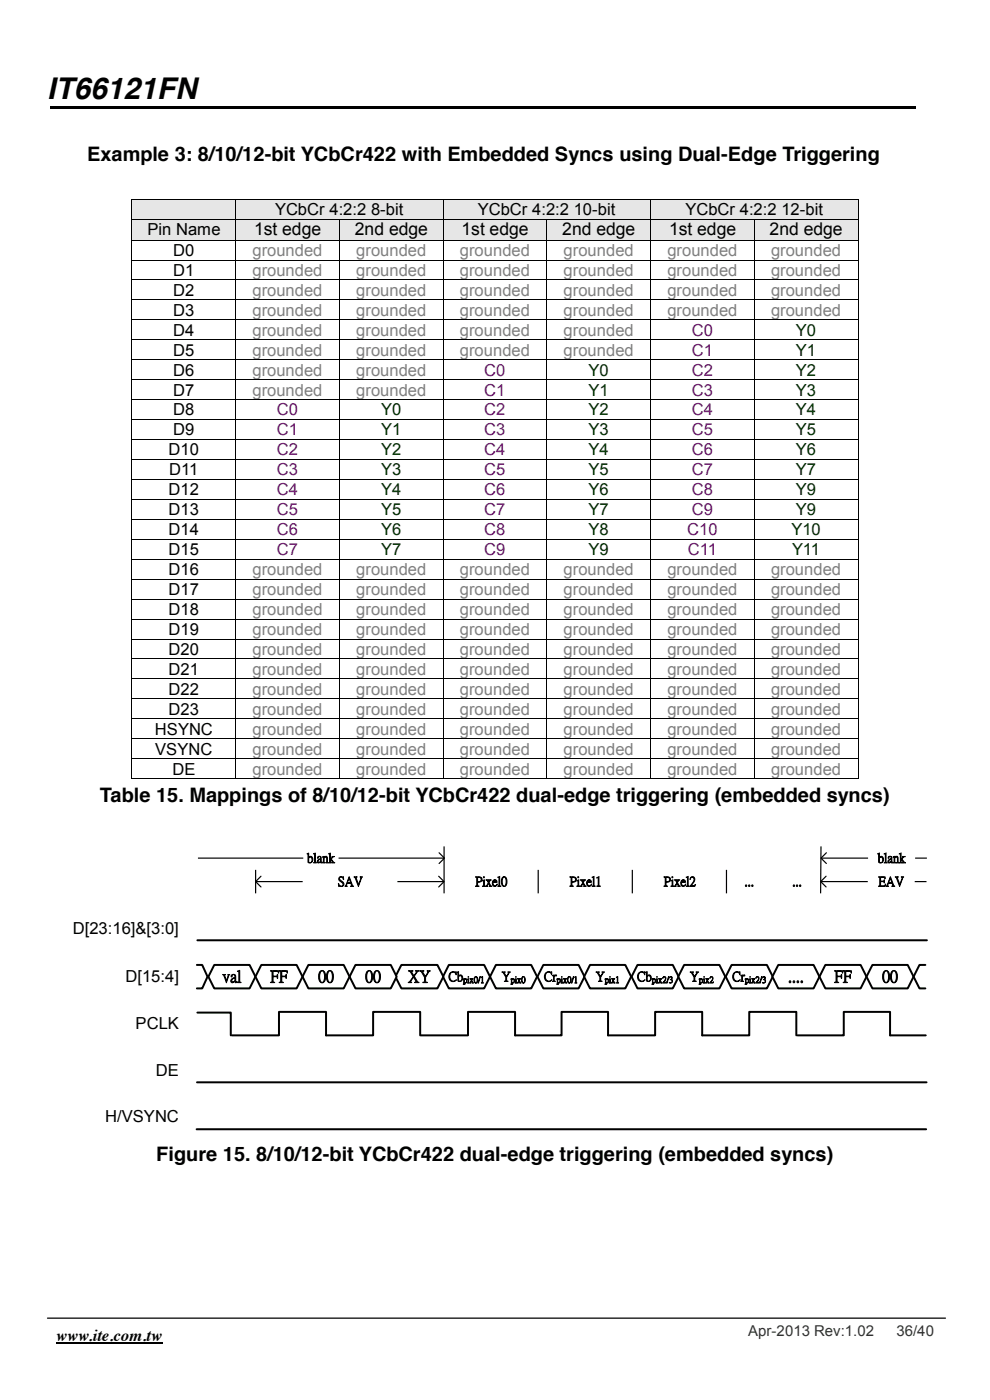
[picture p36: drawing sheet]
<svg xmlns="http://www.w3.org/2000/svg" width="210mm" height="297mm" viewBox="0 0 210 297" stroke-linecap="round" stroke-linejoin="round" font-family="sans-serif">
<defs><g id="words">
<text font-size="6.3" x="10" y="21.1">IT66121FN</text>
<g font-size="4.2">
<text x="18.5" y="34.2">Example 3: 8/10/12-bit YCbCr422 with Embedded Syncs using Dual-Edge Triggering</text>
<text x="21.2" y="170.1">Table 15. Mappings of 8/10/12-bit YCbCr422 dual-edge triggering (embedded syncs)</text>
<text x="33.2" y="246.3">Figure 15. 8/10/12-bit YCbCr422 dual-edge triggering (embedded syncs)</text>
</g>
<g font-size="3.7">
<text x="53.9" y="50">1st edge</text>
<text x="75.3" y="50">2nd edge</text>
<text x="97.9" y="50">1st edge</text>
<text x="119.3" y="50">2nd edge</text>
<text x="141.9" y="50">1st edge</text>
<text x="163.3" y="50">2nd edge</text>
</g>
<g font-size="3.5">
<text x="58.3" y="45.6">YCbCr 4:2:2 8-bit</text>
<text x="101.4" y="45.6">YCbCr 4:2:2 10-bit</text>
<text x="145.4" y="45.6">YCbCr 4:2:2 12-bit</text>
<text x="31.3" y="49.9">Pin Name</text>
<text x="36.8" y="54.3">D0</text>
<text x="36.8" y="58.5">D1</text>
<text x="36.8" y="62.7">D2</text>
<text x="36.8" y="67">D3</text>
<text x="36.8" y="71.2">D4</text>
<text x="36.8" y="75.4">D5</text>
<text x="36.8" y="79.7">D6</text>
<text x="36.8" y="83.9">D7</text>
<text x="36.8" y="88.1">D8</text>
<text x="36.8" y="92.4">D9</text>
<text x="35.8" y="96.6">D10</text>
<text x="35.9" y="100.9">D11</text>
<text x="35.8" y="105.1">D12</text>
<text x="35.8" y="109.3">D13</text>
<text x="35.8" y="113.6">D14</text>
<text x="35.8" y="117.8">D15</text>
<text x="35.8" y="122">D16</text>
<text x="35.8" y="126.3">D17</text>
<text x="35.8" y="130.5">D18</text>
<text x="35.8" y="134.7">D19</text>
<text x="35.8" y="139">D20</text>
<text x="35.8" y="143.2">D21</text>
<text x="35.8" y="147.4">D22</text>
<text x="32.9" y="155.9">HSYNC</text>
<text x="35.8" y="151.7">D23</text>
<text x="32.9" y="160.1">VSYNC</text>
<text x="36.6" y="164.4">DE</text>
<text x="15.4" y="198">D[23:16]&amp;[3:0]</text>
<text x="26.6" y="208.3">D[15:4]</text>
<text x="47.2" y="208.3">val</text>
<text x="57.3" y="208.3">FF</text>
<text x="67.5" y="208.3">00</text>
<text x="77.5" y="208.3">00</text>
<text x="86.6" y="208.3">XY</text>
<text x="167.2" y="208.3">....</text>
<text x="177" y="208.3">FF</text>
<text x="187.2" y="208.3">00</text>
<text x="28.8" y="218.2">PCLK</text>
<text x="33.1" y="228.2">DE</text>
<text x="22.3" y="238.1">H/VSYNC</text>
<text x="11.9" y="284.5">www.ite.com.tw</text>
</g>
<g font-size="3.5" fill="#808080">
<text x="53.6" y="54.3">grounded</text>
<text x="53.6" y="58.5">grounded</text>
<text x="75.6" y="54.3">grounded</text>
<text x="75.6" y="58.5">grounded</text>
<text x="97.6" y="54.3">grounded</text>
<text x="97.6" y="58.5">grounded</text>
<text x="119.6" y="54.3">grounded</text>
<text x="119.6" y="58.5">grounded</text>
<text x="141.6" y="54.3">grounded</text>
<text x="141.6" y="58.5">grounded</text>
<text x="163.6" y="54.3">grounded</text>
<text x="163.6" y="58.5">grounded</text>
<text x="53.6" y="62.7">grounded</text>
<text x="75.6" y="62.7">grounded</text>
<text x="97.6" y="62.7">grounded</text>
<text x="119.6" y="62.7">grounded</text>
<text x="141.6" y="62.7">grounded</text>
<text x="163.6" y="62.7">grounded</text>
<text x="53.6" y="67">grounded</text>
<text x="53.6" y="71.2">grounded</text>
<text x="75.6" y="67">grounded</text>
<text x="75.6" y="71.2">grounded</text>
<text x="97.6" y="67">grounded</text>
<text x="97.6" y="71.2">grounded</text>
<text x="119.6" y="67">grounded</text>
<text x="119.6" y="71.2">grounded</text>
<text x="141.6" y="67">grounded</text>
<text x="163.6" y="67">grounded</text>
<text x="53.6" y="75.4">grounded</text>
<text x="75.6" y="75.4">grounded</text>
<text x="97.6" y="75.4">grounded</text>
<text x="119.6" y="75.4">grounded</text>
<text x="53.6" y="79.7">grounded</text>
<text x="53.6" y="83.9">grounded</text>
<text x="75.6" y="79.7">grounded</text>
<text x="75.6" y="83.9">grounded</text>
<text x="53.6" y="122">grounded</text>
<text x="75.6" y="122">grounded</text>
<text x="97.6" y="122">grounded</text>
<text x="119.6" y="122">grounded</text>
<text x="141.6" y="122">grounded</text>
<text x="163.6" y="122">grounded</text>
<text x="53.6" y="126.3">grounded</text>
<text x="53.6" y="130.5">grounded</text>
<text x="75.6" y="126.3">grounded</text>
<text x="75.6" y="130.5">grounded</text>
<text x="97.6" y="126.3">grounded</text>
<text x="97.6" y="130.5">grounded</text>
<text x="119.6" y="126.3">grounded</text>
<text x="119.6" y="130.5">grounded</text>
<text x="141.6" y="126.3">grounded</text>
<text x="141.6" y="130.5">grounded</text>
<text x="163.6" y="126.3">grounded</text>
<text x="163.6" y="130.5">grounded</text>
<text x="53.6" y="134.7">grounded</text>
<text x="75.6" y="134.7">grounded</text>
<text x="97.6" y="134.7">grounded</text>
<text x="119.6" y="134.7">grounded</text>
<text x="141.6" y="134.7">grounded</text>
<text x="163.6" y="134.7">grounded</text>
<text x="53.6" y="139">grounded</text>
<text x="53.6" y="143.2">grounded</text>
<text x="75.6" y="139">grounded</text>
<text x="75.6" y="143.2">grounded</text>
<text x="97.6" y="139">grounded</text>
<text x="97.6" y="143.2">grounded</text>
<text x="119.6" y="139">grounded</text>
<text x="119.6" y="143.2">grounded</text>
<text x="141.6" y="139">grounded</text>
<text x="141.6" y="143.2">grounded</text>
<text x="163.6" y="139">grounded</text>
<text x="163.6" y="143.2">grounded</text>
<text x="53.6" y="147.4">grounded</text>
<text x="75.6" y="147.4">grounded</text>
<text x="97.6" y="147.4">grounded</text>
<text x="119.6" y="147.4">grounded</text>
<text x="141.6" y="147.4">grounded</text>
<text x="163.6" y="147.4">grounded</text>
<text x="53.6" y="151.7">grounded</text>
<text x="53.6" y="155.9">grounded</text>
<text x="75.6" y="151.7">grounded</text>
<text x="75.6" y="155.9">grounded</text>
<text x="97.6" y="151.7">grounded</text>
<text x="97.6" y="155.9">grounded</text>
<text x="119.6" y="151.7">grounded</text>
<text x="119.6" y="155.9">grounded</text>
<text x="141.6" y="151.7">grounded</text>
<text x="141.6" y="155.9">grounded</text>
<text x="163.6" y="151.7">grounded</text>
<text x="163.6" y="155.9">grounded</text>
<text x="53.6" y="160.1">grounded</text>
<text x="75.6" y="160.1">grounded</text>
<text x="97.6" y="160.1">grounded</text>
<text x="119.6" y="160.1">grounded</text>
<text x="141.6" y="160.1">grounded</text>
<text x="163.6" y="160.1">grounded</text>
<text x="53.6" y="164.4">grounded</text>
<text x="75.6" y="164.4">grounded</text>
<text x="97.6" y="164.4">grounded</text>
<text x="119.6" y="164.4">grounded</text>
<text x="141.6" y="164.4">grounded</text>
<text x="163.6" y="164.4">grounded</text>
</g>
<g font-size="3.5" fill="#800080">
<text x="146.8" y="71.2">C0</text>
<text x="146.8" y="75.4">C1</text>
<text x="102.7" y="79.7">C0</text>
<text x="102.7" y="83.9">C1</text>
<text x="146.8" y="79.7">C2</text>
<text x="146.8" y="83.9">C3</text>
<text x="58.7" y="88.1">C0</text>
<text x="102.7" y="88.1">C2</text>
<text x="146.8" y="88.1">C4</text>
<text x="58.7" y="92.4">C1</text>
<text x="102.7" y="92.4">C3</text>
<text x="146.8" y="92.4">C5</text>
<text x="58.7" y="96.6">C2</text>
<text x="58.7" y="100.9">C3</text>
<text x="102.7" y="96.6">C4</text>
<text x="102.7" y="100.9">C5</text>
<text x="146.8" y="96.6">C6</text>
<text x="146.8" y="100.9">C7</text>
<text x="58.7" y="105.1">C4</text>
<text x="102.7" y="105.1">C6</text>
<text x="146.8" y="105.1">C8</text>
<text x="58.7" y="109.3">C5</text>
<text x="58.7" y="113.6">C6</text>
<text x="102.7" y="109.3">C7</text>
<text x="102.7" y="113.6">C8</text>
<text x="145.8" y="113.6">C10</text>
<text x="146.8" y="109.3">C9</text>
<text x="58.7" y="117.8">C7</text>
<text x="102.7" y="117.8">C9</text>
<text x="145.9" y="117.8">C11</text>
</g>
<g font-size="3.5" fill="#030">
<text x="168.9" y="71.2">Y0</text>
<text x="168.9" y="75.4">Y1</text>
<text x="124.9" y="79.7">Y0</text>
<text x="124.9" y="83.9">Y1</text>
<text x="168.9" y="79.7">Y2</text>
<text x="168.9" y="83.9">Y3</text>
<text x="80.9" y="88.1">Y0</text>
<text x="124.9" y="88.1">Y2</text>
<text x="168.9" y="88.1">Y4</text>
<text x="80.9" y="92.4">Y1</text>
<text x="124.9" y="92.4">Y3</text>
<text x="168.9" y="92.4">Y5</text>
<text x="80.9" y="96.6">Y2</text>
<text x="80.9" y="100.9">Y3</text>
<text x="124.9" y="96.6">Y4</text>
<text x="124.9" y="100.9">Y5</text>
<text x="168.9" y="96.6">Y6</text>
<text x="168.9" y="100.9">Y7</text>
<text x="80.9" y="105.1">Y4</text>
<text x="124.9" y="105.1">Y6</text>
<text x="168.9" y="105.1">Y9</text>
<text x="80.9" y="109.3">Y5</text>
<text x="80.9" y="113.6">Y6</text>
<text x="124.9" y="109.3">Y7</text>
<text x="124.9" y="113.6">Y8</text>
<text x="167.9" y="113.6">Y10</text>
<text x="168.9" y="109.3">Y9</text>
<text x="80.9" y="117.8">Y7</text>
<text x="124.9" y="117.8">Y9</text>
<text x="168" y="117.8">Y11</text>
</g>
<g font-size="3.2" fill="#333">
<text x="158.7" y="283.5">Apr-2013 Rev:1.02</text>
<text x="190.2" y="283.5">36/40</text>
</g>
<g font-size="2.8">
<text x="65.1" y="182.9">blank</text>
<text x="186.2" y="182.9">blank</text>
<text x="71.7" y="187.9">SAV</text>
<text x="100.8" y="187.9">Pixel0</text>
<text x="120.9" y="187.9">Pixel1</text>
<text x="140.8" y="187.9">Pixel2</text>
<text x="157.9" y="187.9">...</text>
<text x="168.1" y="187.9">...</text>
<text x="186.3" y="187.9">EAV</text>
<text x="95.2" y="208">Cb</text>
<text x="106.4" y="208">Y</text>
<text x="115.4" y="208">Cr</text>
<text x="126.4" y="208">Y</text>
<text x="135.2" y="208">Cb</text>
<text x="146.3" y="208">Y</text>
<text x="155.4" y="208">Cr</text>
</g>
<g font-size="1.9">
<text x="98.2" y="208.4">pix0/1</text>
<text x="108.3" y="208.4">pix0</text>
<text x="118.1" y="208.4">pix0/1</text>
<text x="128.3" y="208.4">pix1</text>
<text x="138.3" y="208.4">pix2/3</text>
<text x="148.3" y="208.4">pix2</text>
<text x="158" y="208.4">pix2/3</text>
</g>
</g></defs>
<path d="M10.6 22.5h183.6v.5h-183.6z" fill-rule="evenodd" fill="#000"/>
<path d="M11.9 285h22.5" fill="none" stroke="#000" stroke-width=".34"/>
<g fill="#fff">
<path d="M9.9 273h.2v.2h-.2z" fill-rule="evenodd"/>
<path d="M9.9 273h.2v.2h-.2z" fill-rule="evenodd"/>
<path d="M10.1 273h126.6v.2h-126.6z" fill-rule="evenodd"/>
<path d="M136.7 273h.1v.2h-.1z" fill-rule="evenodd"/>
<path d="M136.8 273h63.1v.2h-63.1z" fill-rule="evenodd"/>
<path d="M199.9 273h.2v.2h-.2z" fill-rule="evenodd"/>
<path d="M199.9 273h.2v.2h-.2z" fill-rule="evenodd"/>
<path d="M9.9 273.2h.2v14.6h-.2z" fill-rule="evenodd"/>
<path d="M9.9 287.8h.2v.2h-.2z" fill-rule="evenodd"/>
<path d="M9.9 287.8h.2v.2h-.2z" fill-rule="evenodd"/>
<path d="M10.1 287.8h126.6v.2h-126.6z" fill-rule="evenodd"/>
<path d="M136.7 273.2h.1v14.6h-.1z" fill-rule="evenodd"/>
<path d="M136.7 287.8h.1v.2h-.1z" fill-rule="evenodd"/>
<path d="M136.8 287.8h63.1v.2h-63.1z" fill-rule="evenodd"/>
<path d="M199.9 273.2h.2v14.6h-.2z" fill-rule="evenodd"/>
<path d="M199.9 287.8h.2v.2h-.2z" fill-rule="evenodd"/>
<path d="M199.9 287.8h.2v.2h-.2z" fill-rule="evenodd"/>
</g>
<path d="M10.1 279.6h190.5" fill="none" stroke="#000" stroke-width=".26"/>
<g fill="#e6e6e6">
<path d="M28.1 42.3h1.8v4.1h-1.8z" fill-rule="evenodd"/>
<path d="M48.1 42.3h1.8v4.1h-1.8z" fill-rule="evenodd"/>
<path d="M29.9 42.3h18.2v4.1h-18.2z" fill-rule="evenodd"/>
<path d="M50.1 42.3h1.8v4.1h-1.8z" fill-rule="evenodd"/>
<path d="M92.1 42.3h1.8v4.1h-1.8z" fill-rule="evenodd"/>
<path d="M51.9 42.3h40.2v4.1h-40.2z" fill-rule="evenodd"/>
<path d="M94.1 42.3h1.8v4.1h-1.8z" fill-rule="evenodd"/>
<path d="M136.1 42.3h1.8v4.1h-1.8z" fill-rule="evenodd"/>
<path d="M95.9 42.3h40.2v4.1h-40.2z" fill-rule="evenodd"/>
<path d="M138.1 42.3h1.8v4.1h-1.8z" fill-rule="evenodd"/>
<path d="M180.1 42.3h1.8v4.1h-1.8z" fill-rule="evenodd"/>
<path d="M139.9 42.3h40.2v4.1h-40.2z" fill-rule="evenodd"/>
</g>
<g fill="#000">
<path d="M27.9 42.2h.2v.1h-.2z" fill-rule="evenodd"/>
<path d="M27.9 42.2h.2v.1h-.2z" fill-rule="evenodd"/>
<path d="M49.9 42.2h.2v.1h-.2z" fill-rule="evenodd"/>
<path d="M93.9 42.2h.2v.1h-.2z" fill-rule="evenodd"/>
<path d="M137.9 42.2h.2v.1h-.2z" fill-rule="evenodd"/>
<path d="M181.9 42.2h.2v.1h-.2z" fill-rule="evenodd"/>
<path d="M181.9 42.2h.2v.1h-.2z" fill-rule="evenodd"/>
</g>
<path d="M28 42.3v4.1M28.1 42.3h21.8M50 42.3v4.1M50.1 42.3h43.8M94 42.3v4.1M94.1 42.3h43.8M138 42.3v4.1M138.1 42.3h43.8M182 42.3v4.1" fill="none" stroke="#000" stroke-width=".21"/>
<path d="M28.1 46.6h21.8" fill="none" stroke="#e6e6e6" stroke-width=".21"/>
<g fill="#e6e6e6">
<path d="M28.1 46.7h1.8v4h-1.8z" fill-rule="evenodd"/>
<path d="M48.1 46.7h1.8v4h-1.8z" fill-rule="evenodd"/>
</g>
<path d="M28.1 50.8h21.8" fill="none" stroke="#e6e6e6" stroke-width=".21"/>
<g fill="#e6e6e6">
<path d="M29.9 46.7h18.2v4h-18.2z" fill-rule="evenodd"/>
<path d="M50.1 46.6h1.8v4.2h-1.8z" fill-rule="evenodd"/>
<path d="M70.1 46.6h1.8v4.2h-1.8z" fill-rule="evenodd"/>
<path d="M51.9 46.6h18.2v4.2h-18.2z" fill-rule="evenodd"/>
<path d="M72.1 46.6h1.8v4.2h-1.8z" fill-rule="evenodd"/>
<path d="M92.1 46.6h1.8v4.2h-1.8z" fill-rule="evenodd"/>
<path d="M73.9 46.6h18.2v4.2h-18.2z" fill-rule="evenodd"/>
<path d="M94.1 46.6h1.8v4.2h-1.8z" fill-rule="evenodd"/>
<path d="M114.1 46.6h1.8v4.2h-1.8z" fill-rule="evenodd"/>
<path d="M95.9 46.6h18.2v4.2h-18.2z" fill-rule="evenodd"/>
<path d="M116.1 46.6h1.8v4.2h-1.8z" fill-rule="evenodd"/>
<path d="M136.1 46.6h1.8v4.2h-1.8z" fill-rule="evenodd"/>
<path d="M117.9 46.6h18.2v4.2h-18.2z" fill-rule="evenodd"/>
<path d="M138.1 46.6h1.8v4.2h-1.8z" fill-rule="evenodd"/>
<path d="M158.1 46.6h1.8v4.2h-1.8z" fill-rule="evenodd"/>
<path d="M139.9 46.6h18.2v4.2h-18.2z" fill-rule="evenodd"/>
<path d="M160.1 46.6h1.8v4.2h-1.8z" fill-rule="evenodd"/>
<path d="M180.1 46.6h1.8v4.2h-1.8z" fill-rule="evenodd"/>
<path d="M161.9 46.6h18.2v4.2h-18.2z" fill-rule="evenodd"/>
</g>
<g fill="#000">
<path d="M27.9 46.4h.2v.2h-.2z" fill-rule="evenodd"/>
<path d="M27.9 50.8h.2v.2h-.2z" fill-rule="evenodd"/>
<path d="M27.9 55.1h.2v.2h-.2z" fill-rule="evenodd"/>
<path d="M27.9 59.3h.2v.2h-.2z" fill-rule="evenodd"/>
<path d="M49.9 46.4h.2v.2h-.2z" fill-rule="evenodd"/>
<path d="M49.9 50.8h.2v.2h-.2z" fill-rule="evenodd"/>
<path d="M49.9 55.1h.2v.2h-.2z" fill-rule="evenodd"/>
<path d="M49.9 59.3h.2v.2h-.2z" fill-rule="evenodd"/>
<path d="M71.9 46.4h.2v.2h-.2z" fill-rule="evenodd"/>
<path d="M71.9 50.8h.2v.2h-.2z" fill-rule="evenodd"/>
<path d="M71.9 55.1h.2v.2h-.2z" fill-rule="evenodd"/>
<path d="M71.9 59.3h.2v.2h-.2z" fill-rule="evenodd"/>
<path d="M93.9 46.4h.2v.2h-.2z" fill-rule="evenodd"/>
<path d="M93.9 50.8h.2v.2h-.2z" fill-rule="evenodd"/>
<path d="M93.9 55.1h.2v.2h-.2z" fill-rule="evenodd"/>
<path d="M93.9 59.3h.2v.2h-.2z" fill-rule="evenodd"/>
<path d="M115.9 46.4h.2v.2h-.2z" fill-rule="evenodd"/>
<path d="M115.9 50.8h.2v.2h-.2z" fill-rule="evenodd"/>
<path d="M115.9 55.1h.2v.2h-.2z" fill-rule="evenodd"/>
<path d="M115.9 59.3h.2v.2h-.2z" fill-rule="evenodd"/>
<path d="M137.9 46.4h.2v.2h-.2z" fill-rule="evenodd"/>
<path d="M137.9 50.8h.2v.2h-.2z" fill-rule="evenodd"/>
<path d="M137.9 55.1h.2v.2h-.2z" fill-rule="evenodd"/>
<path d="M137.9 59.3h.2v.2h-.2z" fill-rule="evenodd"/>
<path d="M159.9 46.4h.2v.2h-.2z" fill-rule="evenodd"/>
<path d="M159.9 50.8h.2v.2h-.2z" fill-rule="evenodd"/>
<path d="M159.9 55.1h.2v.2h-.2z" fill-rule="evenodd"/>
<path d="M159.9 59.3h.2v.2h-.2z" fill-rule="evenodd"/>
<path d="M181.9 46.4h.2v.2h-.2z" fill-rule="evenodd"/>
<path d="M181.9 50.8h.2v.2h-.2z" fill-rule="evenodd"/>
<path d="M181.9 55.1h.2v.2h-.2z" fill-rule="evenodd"/>
<path d="M181.9 59.3h.2v.2h-.2z" fill-rule="evenodd"/>
<path d="M27.9 63.5h.2v.2h-.2z" fill-rule="evenodd"/>
<path d="M27.9 67.8h.2v.2h-.2z" fill-rule="evenodd"/>
<path d="M27.9 72h.2v.2h-.2z" fill-rule="evenodd"/>
<path d="M27.9 76.2h.2v.2h-.2z" fill-rule="evenodd"/>
<path d="M49.9 63.5h.2v.2h-.2z" fill-rule="evenodd"/>
<path d="M49.9 67.8h.2v.2h-.2z" fill-rule="evenodd"/>
<path d="M49.9 72h.2v.2h-.2z" fill-rule="evenodd"/>
<path d="M49.9 76.2h.2v.2h-.2z" fill-rule="evenodd"/>
<path d="M71.9 63.5h.2v.2h-.2z" fill-rule="evenodd"/>
<path d="M71.9 67.8h.2v.2h-.2z" fill-rule="evenodd"/>
<path d="M71.9 72h.2v.2h-.2z" fill-rule="evenodd"/>
<path d="M71.9 76.2h.2v.2h-.2z" fill-rule="evenodd"/>
<path d="M93.9 63.5h.2v.2h-.2z" fill-rule="evenodd"/>
<path d="M93.9 67.8h.2v.2h-.2z" fill-rule="evenodd"/>
<path d="M93.9 72h.2v.2h-.2z" fill-rule="evenodd"/>
<path d="M93.9 76.2h.2v.2h-.2z" fill-rule="evenodd"/>
<path d="M115.9 63.5h.2v.2h-.2z" fill-rule="evenodd"/>
<path d="M115.9 67.8h.2v.2h-.2z" fill-rule="evenodd"/>
<path d="M115.9 72h.2v.2h-.2z" fill-rule="evenodd"/>
<path d="M115.9 76.2h.2v.2h-.2z" fill-rule="evenodd"/>
<path d="M137.9 63.5h.2v.2h-.2z" fill-rule="evenodd"/>
<path d="M137.9 67.8h.2v.2h-.2z" fill-rule="evenodd"/>
<path d="M137.9 72h.2v.2h-.2z" fill-rule="evenodd"/>
<path d="M137.9 76.2h.2v.2h-.2z" fill-rule="evenodd"/>
<path d="M159.9 63.5h.2v.2h-.2z" fill-rule="evenodd"/>
<path d="M159.9 67.8h.2v.2h-.2z" fill-rule="evenodd"/>
<path d="M159.9 72h.2v.2h-.2z" fill-rule="evenodd"/>
<path d="M159.9 76.2h.2v.2h-.2z" fill-rule="evenodd"/>
<path d="M181.9 63.5h.2v.2h-.2z" fill-rule="evenodd"/>
<path d="M181.9 67.8h.2v.2h-.2z" fill-rule="evenodd"/>
<path d="M181.9 72h.2v.2h-.2z" fill-rule="evenodd"/>
<path d="M181.9 76.2h.2v.2h-.2z" fill-rule="evenodd"/>
<path d="M27.9 80.5h.2v.2h-.2z" fill-rule="evenodd"/>
<path d="M27.9 84.7h.2v.2h-.2z" fill-rule="evenodd"/>
<path d="M27.9 88.9h.2v.2h-.2z" fill-rule="evenodd"/>
<path d="M27.9 93.2h.2v.2h-.2z" fill-rule="evenodd"/>
<path d="M27.9 97.4h.2v.2h-.2z" fill-rule="evenodd"/>
<path d="M49.9 80.5h.2v.2h-.2z" fill-rule="evenodd"/>
<path d="M49.9 84.7h.2v.2h-.2z" fill-rule="evenodd"/>
<path d="M49.9 88.9h.2v.2h-.2z" fill-rule="evenodd"/>
<path d="M49.9 93.2h.2v.2h-.2z" fill-rule="evenodd"/>
<path d="M49.9 97.4h.2v.2h-.2z" fill-rule="evenodd"/>
<path d="M71.9 80.5h.2v.2h-.2z" fill-rule="evenodd"/>
<path d="M71.9 84.7h.2v.2h-.2z" fill-rule="evenodd"/>
<path d="M71.9 88.9h.2v.2h-.2z" fill-rule="evenodd"/>
<path d="M71.9 93.2h.2v.2h-.2z" fill-rule="evenodd"/>
<path d="M71.9 97.4h.2v.2h-.2z" fill-rule="evenodd"/>
<path d="M93.9 80.5h.2v.2h-.2z" fill-rule="evenodd"/>
<path d="M93.9 84.7h.2v.2h-.2z" fill-rule="evenodd"/>
<path d="M93.9 88.9h.2v.2h-.2z" fill-rule="evenodd"/>
<path d="M93.9 93.2h.2v.2h-.2z" fill-rule="evenodd"/>
<path d="M93.9 97.4h.2v.2h-.2z" fill-rule="evenodd"/>
<path d="M115.9 80.5h.2v.2h-.2z" fill-rule="evenodd"/>
<path d="M115.9 84.7h.2v.2h-.2z" fill-rule="evenodd"/>
<path d="M115.9 88.9h.2v.2h-.2z" fill-rule="evenodd"/>
<path d="M115.9 93.2h.2v.2h-.2z" fill-rule="evenodd"/>
<path d="M115.9 97.4h.2v.2h-.2z" fill-rule="evenodd"/>
<path d="M137.9 80.5h.2v.2h-.2z" fill-rule="evenodd"/>
<path d="M137.9 84.7h.2v.2h-.2z" fill-rule="evenodd"/>
<path d="M137.9 88.9h.2v.2h-.2z" fill-rule="evenodd"/>
<path d="M137.9 93.2h.2v.2h-.2z" fill-rule="evenodd"/>
<path d="M137.9 97.4h.2v.2h-.2z" fill-rule="evenodd"/>
<path d="M159.9 80.5h.2v.2h-.2z" fill-rule="evenodd"/>
<path d="M159.9 84.7h.2v.2h-.2z" fill-rule="evenodd"/>
<path d="M159.9 88.9h.2v.2h-.2z" fill-rule="evenodd"/>
<path d="M159.9 93.2h.2v.2h-.2z" fill-rule="evenodd"/>
<path d="M159.9 97.4h.2v.2h-.2z" fill-rule="evenodd"/>
<path d="M181.9 80.5h.2v.2h-.2z" fill-rule="evenodd"/>
<path d="M181.9 84.7h.2v.2h-.2z" fill-rule="evenodd"/>
<path d="M181.9 88.9h.2v.2h-.2z" fill-rule="evenodd"/>
<path d="M181.9 93.2h.2v.2h-.2z" fill-rule="evenodd"/>
<path d="M181.9 97.4h.2v.2h-.2z" fill-rule="evenodd"/>
<path d="M27.9 101.7h.2v.1h-.2z" fill-rule="evenodd"/>
<path d="M27.9 105.9h.2v.2h-.2z" fill-rule="evenodd"/>
<path d="M27.9 110.1h.2v.2h-.2z" fill-rule="evenodd"/>
<path d="M27.9 114.4h.2v.1h-.2z" fill-rule="evenodd"/>
<path d="M27.9 118.6h.2v.1h-.2z" fill-rule="evenodd"/>
<path d="M49.9 101.7h.2v.1h-.2z" fill-rule="evenodd"/>
<path d="M49.9 105.9h.2v.2h-.2z" fill-rule="evenodd"/>
<path d="M49.9 110.1h.2v.2h-.2z" fill-rule="evenodd"/>
<path d="M49.9 114.4h.2v.1h-.2z" fill-rule="evenodd"/>
<path d="M49.9 118.6h.2v.1h-.2z" fill-rule="evenodd"/>
<path d="M71.9 101.7h.2v.1h-.2z" fill-rule="evenodd"/>
<path d="M71.9 105.9h.2v.2h-.2z" fill-rule="evenodd"/>
<path d="M71.9 110.1h.2v.2h-.2z" fill-rule="evenodd"/>
<path d="M71.9 114.4h.2v.1h-.2z" fill-rule="evenodd"/>
<path d="M71.9 118.6h.2v.1h-.2z" fill-rule="evenodd"/>
<path d="M93.9 101.7h.2v.1h-.2z" fill-rule="evenodd"/>
<path d="M93.9 105.9h.2v.2h-.2z" fill-rule="evenodd"/>
<path d="M93.9 110.1h.2v.2h-.2z" fill-rule="evenodd"/>
<path d="M93.9 114.4h.2v.1h-.2z" fill-rule="evenodd"/>
<path d="M93.9 118.6h.2v.1h-.2z" fill-rule="evenodd"/>
<path d="M115.9 101.7h.2v.1h-.2z" fill-rule="evenodd"/>
<path d="M115.9 105.9h.2v.2h-.2z" fill-rule="evenodd"/>
<path d="M115.9 110.1h.2v.2h-.2z" fill-rule="evenodd"/>
<path d="M115.9 114.4h.2v.1h-.2z" fill-rule="evenodd"/>
<path d="M115.9 118.6h.2v.1h-.2z" fill-rule="evenodd"/>
<path d="M137.9 101.7h.2v.1h-.2z" fill-rule="evenodd"/>
<path d="M137.9 105.9h.2v.2h-.2z" fill-rule="evenodd"/>
<path d="M137.9 110.1h.2v.2h-.2z" fill-rule="evenodd"/>
<path d="M137.9 114.4h.2v.1h-.2z" fill-rule="evenodd"/>
<path d="M137.9 118.6h.2v.1h-.2z" fill-rule="evenodd"/>
<path d="M159.9 101.7h.2v.1h-.2z" fill-rule="evenodd"/>
<path d="M159.9 105.9h.2v.2h-.2z" fill-rule="evenodd"/>
<path d="M159.9 110.1h.2v.2h-.2z" fill-rule="evenodd"/>
<path d="M159.9 114.4h.2v.1h-.2z" fill-rule="evenodd"/>
<path d="M159.9 118.6h.2v.1h-.2z" fill-rule="evenodd"/>
<path d="M181.9 101.7h.2v.1h-.2z" fill-rule="evenodd"/>
<path d="M181.9 105.9h.2v.2h-.2z" fill-rule="evenodd"/>
<path d="M181.9 110.1h.2v.2h-.2z" fill-rule="evenodd"/>
<path d="M181.9 114.4h.2v.1h-.2z" fill-rule="evenodd"/>
<path d="M181.9 118.6h.2v.1h-.2z" fill-rule="evenodd"/>
<path d="M27.9 122.8h.2v.2h-.2z" fill-rule="evenodd"/>
<path d="M27.9 127h.2v.2h-.2z" fill-rule="evenodd"/>
<path d="M27.9 131.3h.2v.1h-.2z" fill-rule="evenodd"/>
<path d="M27.9 135.5h.2v.2h-.2z" fill-rule="evenodd"/>
<path d="M27.9 139.7h.2v.2h-.2z" fill-rule="evenodd"/>
<path d="M49.9 122.8h.2v.2h-.2z" fill-rule="evenodd"/>
<path d="M49.9 127h.2v.2h-.2z" fill-rule="evenodd"/>
<path d="M49.9 131.3h.2v.1h-.2z" fill-rule="evenodd"/>
<path d="M49.9 135.5h.2v.2h-.2z" fill-rule="evenodd"/>
<path d="M49.9 139.7h.2v.2h-.2z" fill-rule="evenodd"/>
<path d="M71.9 122.8h.2v.2h-.2z" fill-rule="evenodd"/>
<path d="M71.9 127h.2v.2h-.2z" fill-rule="evenodd"/>
<path d="M71.9 131.3h.2v.1h-.2z" fill-rule="evenodd"/>
<path d="M71.9 135.5h.2v.2h-.2z" fill-rule="evenodd"/>
<path d="M71.9 139.7h.2v.2h-.2z" fill-rule="evenodd"/>
<path d="M93.9 122.8h.2v.2h-.2z" fill-rule="evenodd"/>
<path d="M93.9 127h.2v.2h-.2z" fill-rule="evenodd"/>
<path d="M93.9 131.3h.2v.1h-.2z" fill-rule="evenodd"/>
<path d="M93.9 135.5h.2v.2h-.2z" fill-rule="evenodd"/>
<path d="M93.9 139.7h.2v.2h-.2z" fill-rule="evenodd"/>
<path d="M115.9 122.8h.2v.2h-.2z" fill-rule="evenodd"/>
<path d="M115.9 127h.2v.2h-.2z" fill-rule="evenodd"/>
<path d="M115.9 131.3h.2v.1h-.2z" fill-rule="evenodd"/>
<path d="M115.9 135.5h.2v.2h-.2z" fill-rule="evenodd"/>
<path d="M115.9 139.7h.2v.2h-.2z" fill-rule="evenodd"/>
<path d="M137.9 122.8h.2v.2h-.2z" fill-rule="evenodd"/>
<path d="M137.9 127h.2v.2h-.2z" fill-rule="evenodd"/>
<path d="M137.9 131.3h.2v.1h-.2z" fill-rule="evenodd"/>
<path d="M137.9 135.5h.2v.2h-.2z" fill-rule="evenodd"/>
<path d="M137.9 139.7h.2v.2h-.2z" fill-rule="evenodd"/>
<path d="M159.9 122.8h.2v.2h-.2z" fill-rule="evenodd"/>
<path d="M159.9 127h.2v.2h-.2z" fill-rule="evenodd"/>
<path d="M159.9 131.3h.2v.1h-.2z" fill-rule="evenodd"/>
<path d="M159.9 135.5h.2v.2h-.2z" fill-rule="evenodd"/>
<path d="M159.9 139.7h.2v.2h-.2z" fill-rule="evenodd"/>
<path d="M181.9 122.8h.2v.2h-.2z" fill-rule="evenodd"/>
<path d="M181.9 127h.2v.2h-.2z" fill-rule="evenodd"/>
<path d="M181.9 131.3h.2v.1h-.2z" fill-rule="evenodd"/>
<path d="M181.9 135.5h.2v.2h-.2z" fill-rule="evenodd"/>
<path d="M181.9 139.7h.2v.2h-.2z" fill-rule="evenodd"/>
<path d="M27.9 144h.2v.1h-.2z" fill-rule="evenodd"/>
<path d="M27.9 148.2h.2v.2h-.2z" fill-rule="evenodd"/>
<path d="M27.9 152.4h.2v.2h-.2z" fill-rule="evenodd"/>
<path d="M27.9 156.7h.2v.1h-.2z" fill-rule="evenodd"/>
<path d="M49.9 144h.2v.1h-.2z" fill-rule="evenodd"/>
<path d="M49.9 148.2h.2v.2h-.2z" fill-rule="evenodd"/>
<path d="M49.9 152.4h.2v.2h-.2z" fill-rule="evenodd"/>
<path d="M49.9 156.7h.2v.1h-.2z" fill-rule="evenodd"/>
<path d="M71.9 144h.2v.1h-.2z" fill-rule="evenodd"/>
<path d="M71.9 148.2h.2v.2h-.2z" fill-rule="evenodd"/>
<path d="M71.9 152.4h.2v.2h-.2z" fill-rule="evenodd"/>
<path d="M71.9 156.7h.2v.1h-.2z" fill-rule="evenodd"/>
<path d="M93.9 144h.2v.1h-.2z" fill-rule="evenodd"/>
<path d="M93.9 148.2h.2v.2h-.2z" fill-rule="evenodd"/>
<path d="M93.9 152.4h.2v.2h-.2z" fill-rule="evenodd"/>
<path d="M93.9 156.7h.2v.1h-.2z" fill-rule="evenodd"/>
<path d="M115.9 144h.2v.1h-.2z" fill-rule="evenodd"/>
<path d="M115.9 148.2h.2v.2h-.2z" fill-rule="evenodd"/>
<path d="M115.9 152.4h.2v.2h-.2z" fill-rule="evenodd"/>
<path d="M115.9 156.7h.2v.1h-.2z" fill-rule="evenodd"/>
<path d="M137.9 144h.2v.1h-.2z" fill-rule="evenodd"/>
<path d="M137.9 148.2h.2v.2h-.2z" fill-rule="evenodd"/>
<path d="M137.9 152.4h.2v.2h-.2z" fill-rule="evenodd"/>
<path d="M137.9 156.7h.2v.1h-.2z" fill-rule="evenodd"/>
<path d="M159.9 144h.2v.1h-.2z" fill-rule="evenodd"/>
<path d="M159.9 148.2h.2v.2h-.2z" fill-rule="evenodd"/>
<path d="M159.9 152.4h.2v.2h-.2z" fill-rule="evenodd"/>
<path d="M159.9 156.7h.2v.1h-.2z" fill-rule="evenodd"/>
<path d="M181.9 144h.2v.1h-.2z" fill-rule="evenodd"/>
<path d="M181.9 148.2h.2v.2h-.2z" fill-rule="evenodd"/>
<path d="M181.9 152.4h.2v.2h-.2z" fill-rule="evenodd"/>
<path d="M181.9 156.7h.2v.1h-.2z" fill-rule="evenodd"/>
<path d="M27.9 160.9h.2v.2h-.2z" fill-rule="evenodd"/>
<path d="M27.9 165.2h.2v.1h-.2z" fill-rule="evenodd"/>
<path d="M27.9 165.2h.2v.1h-.2z" fill-rule="evenodd"/>
<path d="M49.9 160.9h.2v.2h-.2z" fill-rule="evenodd"/>
<path d="M49.9 165.2h.2v.1h-.2z" fill-rule="evenodd"/>
<path d="M71.9 160.9h.2v.2h-.2z" fill-rule="evenodd"/>
<path d="M71.9 165.2h.2v.1h-.2z" fill-rule="evenodd"/>
<path d="M93.9 160.9h.2v.2h-.2z" fill-rule="evenodd"/>
<path d="M93.9 165.2h.2v.1h-.2z" fill-rule="evenodd"/>
<path d="M115.9 160.9h.2v.2h-.2z" fill-rule="evenodd"/>
<path d="M115.9 165.2h.2v.1h-.2z" fill-rule="evenodd"/>
<path d="M137.9 160.9h.2v.2h-.2z" fill-rule="evenodd"/>
<path d="M137.9 165.2h.2v.1h-.2z" fill-rule="evenodd"/>
<path d="M159.9 160.9h.2v.2h-.2z" fill-rule="evenodd"/>
<path d="M159.9 165.2h.2v.1h-.2z" fill-rule="evenodd"/>
<path d="M181.9 160.9h.2v.2h-.2z" fill-rule="evenodd"/>
<path d="M181.9 165.2h.2v.1h-.2z" fill-rule="evenodd"/>
<path d="M181.9 165.2h.2v.1h-.2z" fill-rule="evenodd"/>
</g>
<g fill="none" stroke="#000" stroke-width=".21">
<path d="M28 46.6v4.2M28 51v4.1M28 55.3v4M28 59.5v4M28.1 46.5h21.8M28.1 50.9h21.8M28.1 55.2h21.8M28.1 59.4h21.8M50 46.6v4.2M50 51v4.1M50 55.3v4M50 59.5v4"/>
<path d="M50.1 46.5h21.8M50.1 50.9h21.8M50.1 55.2h21.8M50.1 59.4h21.8M72 46.6v4.2M72 51v4.1M72 55.3v4M72 59.5v4M72.1 46.5h21.8M72.1 50.9h21.8M72.1 55.2h21.8M72.1 59.4h21.8"/>
<path d="M94 46.6v4.2M94 51v4.1M94 55.3v4M94 59.5v4M94.1 46.5h21.8M94.1 50.9h21.8M94.1 55.2h21.8M94.1 59.4h21.8M116 46.6v4.2M116 51v4.1M116 55.3v4M116 59.5v4"/>
<path d="M116.1 46.5h21.8M116.1 50.9h21.8M116.1 55.2h21.8M116.1 59.4h21.8M138 46.6v4.2M138 51v4.1M138 55.3v4M138 59.5v4M138.1 46.5h21.8M138.1 50.9h21.8M138.1 55.2h21.8M138.1 59.4h21.8"/>
<path d="M160 46.6v4.2M160 51v4.1M160 55.3v4M160 59.5v4M160.1 46.5h21.8M160.1 50.9h21.8M160.1 55.2h21.8M160.1 59.4h21.8M182 46.6v4.2M182 51v4.1M182 55.3v4M182 59.5v4"/>
<path d="M28 63.7v4.1M28 68v4M28 72.2v4M28 76.4v4.1M28.1 63.6h21.8M28.1 67.9h21.8M28.1 72.1h21.8M28.1 76.3h21.8M50 63.7v4.1M50 68v4M50 72.2v4M50 76.4v4.1"/>
<path d="M50.1 63.6h21.8M50.1 67.9h21.8M50.1 72.1h21.8M50.1 76.3h21.8M72 63.7v4.1M72 68v4M72 72.2v4M72 76.4v4.1M72.1 63.6h21.8M72.1 67.9h21.8M72.1 72.1h21.8M72.1 76.3h21.8"/>
<path d="M94 63.7v4.1M94 68v4M94 72.2v4M94 76.4v4.1M94.1 63.6h21.8M94.1 67.9h21.8M94.1 72.1h21.8M94.1 76.3h21.8M116 63.7v4.1M116 68v4M116 72.2v4M116 76.4v4.1"/>
<path d="M116.1 63.6h21.8M116.1 67.9h21.8M116.1 72.1h21.8M116.1 76.3h21.8M138 63.7v4.1M138 68v4M138 72.2v4M138 76.4v4.1M138.1 63.6h21.8M138.1 67.9h21.8M138.1 72.1h21.8M138.1 76.3h21.8"/>
<path d="M160 63.7v4.1M160 68v4M160 72.2v4M160 76.4v4.1M160.1 63.6h21.8M160.1 67.9h21.8M160.1 72.1h21.8M160.1 76.3h21.8M182 63.7v4.1M182 68v4M182 72.2v4M182 76.4v4.1"/>
<path d="M28 80.7v4M28 84.9v4M28 89.1v4.1M28 93.4v4M28 97.6v4.1M28.1 80.6h21.8M28.1 84.8h21.8M28.1 89h21.8M28.1 93.3h21.8M28.1 97.5h21.8M50 80.7v4M50 84.9v4"/>
<path d="M50 89.1v4.1M50 93.4v4M50 97.6v4.1M50.1 80.6h21.8M50.1 84.8h21.8M50.1 89h21.8M50.1 93.3h21.8M50.1 97.5h21.8M72 80.7v4M72 84.9v4M72 89.1v4.1M72 93.4v4"/>
<path d="M72 97.6v4.1M72.1 80.6h21.8M72.1 84.8h21.8M72.1 89h21.8M72.1 93.3h21.8M72.1 97.5h21.8M94 80.7v4M94 84.9v4M94 89.1v4.1M94 93.4v4M94 97.6v4.1M94.1 80.6h21.8"/>
<path d="M94.1 84.8h21.8M94.1 89h21.8M94.1 93.3h21.8M94.1 97.5h21.8M116 80.7v4M116 84.9v4M116 89.1v4.1M116 93.4v4M116 97.6v4.1M116.1 80.6h21.8M116.1 84.8h21.8M116.1 89h21.8"/>
<path d="M116.1 93.3h21.8M116.1 97.5h21.8M138 80.7v4M138 84.9v4M138 89.1v4.1M138 93.4v4M138 97.6v4.1M138.1 80.6h21.8M138.1 84.8h21.8M138.1 89h21.8M138.1 93.3h21.8M138.1 97.5h21.8"/>
<path d="M160 80.7v4M160 84.9v4M160 89.1v4.1M160 93.4v4M160 97.6v4.1M160.1 80.6h21.8M160.1 84.8h21.8M160.1 89h21.8M160.1 93.3h21.8M160.1 97.5h21.8M182 80.7v4M182 84.9v4"/>
<path d="M182 89.1v4.1M182 93.4v4M182 97.6v4.1M28 101.8v4.1M28 106.1v4M28 110.3v4.1M28 114.5v4.1M28 118.7v4.1M28.1 101.7h21.8M28.1 106h21.8M28.1 110.2h21.8M28.1 114.4h21.8"/>
<path d="M28.1 118.6h21.8M50 101.8v4.1M50 106.1v4M50 110.3v4.1M50 114.5v4.1M50 118.7v4.1M50.1 101.7h21.8M50.1 106h21.8M50.1 110.2h21.8M50.1 114.4h21.8M50.1 118.6h21.8M72 101.8v4.1"/>
<path d="M72 106.1v4M72 110.3v4.1M72 114.5v4.1M72 118.7v4.1M72.1 101.7h21.8M72.1 106h21.8M72.1 110.2h21.8M72.1 114.4h21.8M72.1 118.6h21.8M94 101.8v4.1M94 106.1v4M94 110.3v4.1"/>
<path d="M94 114.5v4.1M94 118.7v4.1M94.1 101.7h21.8M94.1 106h21.8M94.1 110.2h21.8M94.1 114.4h21.8M94.1 118.6h21.8M116 101.8v4.1M116 106.1v4M116 110.3v4.1M116 114.5v4.1M116 118.7v4.1"/>
<path d="M116.1 101.7h21.8M116.1 106h21.8M116.1 110.2h21.8M116.1 114.4h21.8M116.1 118.6h21.8M138 101.8v4.1M138 106.1v4M138 110.3v4.1M138 114.5v4.1M138 118.7v4.1M138.1 101.7h21.8M138.1 106h21.8"/>
<path d="M138.1 110.2h21.8M138.1 114.4h21.8M138.1 118.6h21.8M160 101.8v4.1M160 106.1v4M160 110.3v4.1M160 114.5v4.1M160 118.7v4.1M160.1 101.7h21.8M160.1 106h21.8M160.1 110.2h21.8M160.1 114.4h21.8"/>
<path d="M160.1 118.6h21.8M182 101.8v4.1M182 106.1v4M182 110.3v4.1M182 114.5v4.1M182 118.7v4.1M28 123v4M28 127.2v4.1M28 131.4v4.1M28 135.7v4M28 139.9v4.1M28.1 122.9h21.8"/>
<path d="M28.1 127.1h21.8M28.1 131.3h21.8M28.1 135.6h21.8M28.1 139.8h21.8M50 123v4M50 127.2v4.1M50 131.4v4.1M50 135.7v4M50 139.9v4.1M50.1 122.9h21.8M50.1 127.1h21.8M50.1 131.3h21.8"/>
<path d="M50.1 135.6h21.8M50.1 139.8h21.8M72 123v4M72 127.2v4.1M72 131.4v4.1M72 135.7v4M72 139.9v4.1M72.1 122.9h21.8M72.1 127.1h21.8M72.1 131.3h21.8M72.1 135.6h21.8M72.1 139.8h21.8"/>
<path d="M94 123v4M94 127.2v4.1M94 131.4v4.1M94 135.7v4M94 139.9v4.1M94.1 122.9h21.8M94.1 127.1h21.8M94.1 131.3h21.8M94.1 135.6h21.8M94.1 139.8h21.8M116 123v4M116 127.2v4.1"/>
<path d="M116 131.4v4.1M116 135.7v4M116 139.9v4.1M116.1 122.9h21.8M116.1 127.1h21.8M116.1 131.3h21.8M116.1 135.6h21.8M116.1 139.8h21.8M138 123v4M138 127.2v4.1M138 131.4v4.1M138 135.7v4"/>
<path d="M138 139.9v4.1M138.1 122.9h21.8M138.1 127.1h21.8M138.1 131.3h21.8M138.1 135.6h21.8M138.1 139.8h21.8M160 123v4M160 127.2v4.1M160 131.4v4.1M160 135.7v4M160 139.9v4.1M160.1 122.9h21.8"/>
<path d="M160.1 127.1h21.8M160.1 131.3h21.8M160.1 135.6h21.8M160.1 139.8h21.8M182 123v4M182 127.2v4.1M182 131.4v4.1M182 135.7v4M182 139.9v4.1M28 144.1v4.1M28 148.4v4M28 152.6v4.1"/>
<path d="M28 156.8v4.1M28.1 144h21.8M28.1 148.3h21.8M28.1 152.5h21.8M28.1 156.7h21.8M50 144.1v4.1M50 148.4v4M50 152.6v4.1M50 156.8v4.1M50.1 144h21.8M50.1 148.3h21.8M50.1 152.5h21.8"/>
<path d="M50.1 156.7h21.8M72 144.1v4.1M72 148.4v4M72 152.6v4.1M72 156.8v4.1M72.1 144h21.8M72.1 148.3h21.8M72.1 152.5h21.8M72.1 156.7h21.8M94 144.1v4.1M94 148.4v4M94 152.6v4.1"/>
<path d="M94 156.8v4.1M94.1 144h21.8M94.1 148.3h21.8M94.1 152.5h21.8M94.1 156.7h21.8M116 144.1v4.1M116 148.4v4M116 152.6v4.1M116 156.8v4.1M116.1 144h21.8M116.1 148.3h21.8M116.1 152.5h21.8"/>
<path d="M116.1 156.7h21.8M138 144.1v4.1M138 148.4v4M138 152.6v4.1M138 156.8v4.1M138.1 144h21.8M138.1 148.3h21.8M138.1 152.5h21.8M138.1 156.7h21.8M160 144.1v4.1M160 148.4v4M160 152.6v4.1"/>
<path d="M160 156.8v4.1M160.1 144h21.8M160.1 148.3h21.8M160.1 152.5h21.8M160.1 156.7h21.8M182 144.1v4.1M182 148.4v4M182 152.6v4.1M182 156.8v4.1M28 161.1v4.1M28.1 161h21.8M28.1 165.3h21.8"/>
<path d="M50 161.1v4.1M50.1 161h21.8M50.1 165.3h21.8M72 161.1v4.1M72.1 161h21.8M72.1 165.3h21.8M94 161.1v4.1M94.1 161h21.8M94.1 165.3h21.8M116 161.1v4.1M116.1 161h21.8M116.1 165.3h21.8"/>
<path d="M138 161.1v4.1M138.1 161h21.8M138.1 165.3h21.8M160 161.1v4.1M160.1 161h21.8M160.1 165.3h21.8M182 161.1v4.1"/>
</g>
<path d="M95.2 204.7h7.5l1.3 2.5-1.3 2.5h-7.5l-1.2-2.5z" fill-rule="evenodd" fill="#fff"/>
<path d="M95.2 204.7h7.5l1.3 2.5-1.3 2.5h-7.5l-1.2-2.5z" fill="none" stroke="#000" stroke-width=".42"/>
<path d="M42 182.1h22.3M54.2 184.5v5M71.8 182.1h22.5M93.1 180.9l1.2 1.2-1.2 1.1M174.2 182.1h10M175.3 180.9l-1.1 1.2 1.1 1.1M194.1 182.1h2.5" fill="none" stroke="#000" stroke-width=".25"/>
<path d="M115.3 204.7h7.4l1.3 2.5-1.3 2.5h-7.4l-1.3-2.5z" fill-rule="evenodd" fill="#fff"/>
<path d="M115.3 204.7h7.4l1.3 2.5-1.3 2.5h-7.4l-1.3-2.5z" fill="none" stroke="#000" stroke-width=".42"/>
<path d="M135.2 204.7h7.5l1.3 2.5-1.3 2.5h-7.5l-1.2-2.5z" fill-rule="evenodd" fill="#fff"/>
<path d="M135.2 204.7h7.5l1.3 2.5-1.3 2.5h-7.5l-1.2-2.5z" fill="none" stroke="#000" stroke-width=".42"/>
<path d="M155.2 204.7h7.5l1.2 2.5-1.2 2.5h-7.5l-1.2-2.5z" fill-rule="evenodd" fill="#fff"/>
<path d="M155.2 204.7h7.5l1.2 2.5-1.2 2.5h-7.5l-1.2-2.5z" fill="none" stroke="#000" stroke-width=".42"/>
<path d="M174.2 179.6l-.1 9.9M114.2 184.5v5M134.1 184.5v5M154.1 184.5v5" fill="none" stroke="#000" stroke-width=".25"/>
<path d="M105.2 204.7h7.5l1.2 2.5-1.2 2.5h-7.5l-1.2-2.5z" fill-rule="evenodd" fill="#fff"/>
<path d="M105.2 204.7h7.5l1.2 2.5-1.2 2.5h-7.5l-1.2-2.5z" fill="none" stroke="#000" stroke-width=".42"/>
<path d="M165.1 204.7h7.5l1.2 2.5-1.2 2.5h-7.5l-1.2-2.5z" fill-rule="evenodd" fill="#fff"/>
<path d="M165.1 204.7h7.5l1.2 2.5-1.2 2.5h-7.5l-1.2-2.5z" fill="none" stroke="#000" stroke-width=".42"/>
<path d="M85.1 204.7h7.7l1.3 2.5-1.3 2.5h-7.7l-1.2-2.5z" fill-rule="evenodd" fill="#fff"/>
<path d="M41.8 204.7h1.1l1.1 2.5-1.1 2.5h-1.1M85.1 204.7h7.7l1.3 2.5-1.3 2.5h-7.7l-1.2-2.5z" fill="none" stroke="#000" stroke-width=".42"/>
<path d="M175.1 204.7h7.5l1.2 2.5-1.2 2.5h-7.5l-1.3-2.5z" fill-rule="evenodd" fill="#fff"/>
<path d="M175.1 204.7h7.5l1.2 2.5-1.2 2.5h-7.5l-1.3-2.5z" fill="none" stroke="#000" stroke-width=".42"/>
<path d="M185.1 204.7h7.5l1.2 2.5-1.2 2.5h-7.5l-1.3-2.5z" fill-rule="evenodd" fill="#fff"/>
<path d="M185.1 204.7h7.5l1.2 2.5-1.2 2.5h-7.5l-1.3-2.5z" fill="none" stroke="#000" stroke-width=".42"/>
<path d="M45.5 204.7h7.4l1.3 2.5-1.3 2.5h-7.4l-1.3-2.5z" fill-rule="evenodd" fill="#fff"/>
<path d="M45.5 204.7h7.4l1.3 2.5-1.3 2.5h-7.4l-1.3-2.5zM196.3 204.7h-1.2l-1.3 2.5 1.3 2.5h1.2" fill="none" stroke="#000" stroke-width=".42"/>
<path d="M125.2 204.7h7.5l1.2 2.5-1.2 2.5h-7.5l-1.3-2.5z" fill-rule="evenodd" fill="#fff"/>
<path d="M125.2 204.7h7.5l1.2 2.5-1.2 2.5h-7.5l-1.3-2.5z" fill="none" stroke="#000" stroke-width=".42"/>
<path d="M145.1 204.7h7.5l1.3 2.5-1.3 2.5h-7.5l-1.2-2.5z" fill-rule="evenodd" fill="#fff"/>
<path d="M89.3 219.7h10v-5h10v5M145.1 204.7h7.5l1.3 2.5-1.3 2.5h-7.5l-1.2-2.5zM188.8 219.7h7.6" fill="none" stroke="#000" stroke-width=".42"/>
<path d="M75.4 204.7h7.5l1.2 2.5-1.2 2.5h-7.5l-1.2-2.5z" fill-rule="evenodd" fill="#fff"/>
<path d="M75.4 204.7h7.5l1.2 2.5-1.2 2.5h-7.5l-1.2-2.5z" fill="none" stroke="#000" stroke-width=".42"/>
<path d="M65.4 204.7h7.5l1.3 2.5-1.3 2.5h-7.5l-1.2-2.5z" fill-rule="evenodd" fill="#fff"/>
<path d="M65.4 204.7h7.5l1.3 2.5-1.3 2.5h-7.5l-1.2-2.5z" fill="none" stroke="#000" stroke-width=".42"/>
<path d="M55.4 204.7h7.5l1.3 2.5-1.3 2.5h-7.5l-1.2-2.5z" fill-rule="evenodd" fill="#fff"/>
<path d="M41.9 199.5h154.7M41.9 214.8h7.1v4.9M49.2 219.7h10v-5h10v5h10v-5h9.9v5M55.4 204.7h7.5l1.3 2.5-1.3 2.5h-7.5l-1.2-2.5zM109.3 219.7h9.8v-5h9.9v5h10v-5h10v5h9.9v-5h10v5M169.2 219.7h9.8v-5h9.8v5M41.7 239.6h154.8M41.8 229.6h154.8" fill="none" stroke="#000" stroke-width=".42"/>
<path d="M94.2 179.6v9.9M54.2 187h10M55.4 185.9l-1.2 1.1 1.2 1.2M84.3 187h9.9M93.1 185.9l1.1 1.1-1.1 1.2M174.1 187h10M175.2 185.9l-1.1 1.1 1.1 1.2M194 187h2.5" fill="none" stroke="#000" stroke-width=".25"/>
<use href="#words"/>
</svg>
